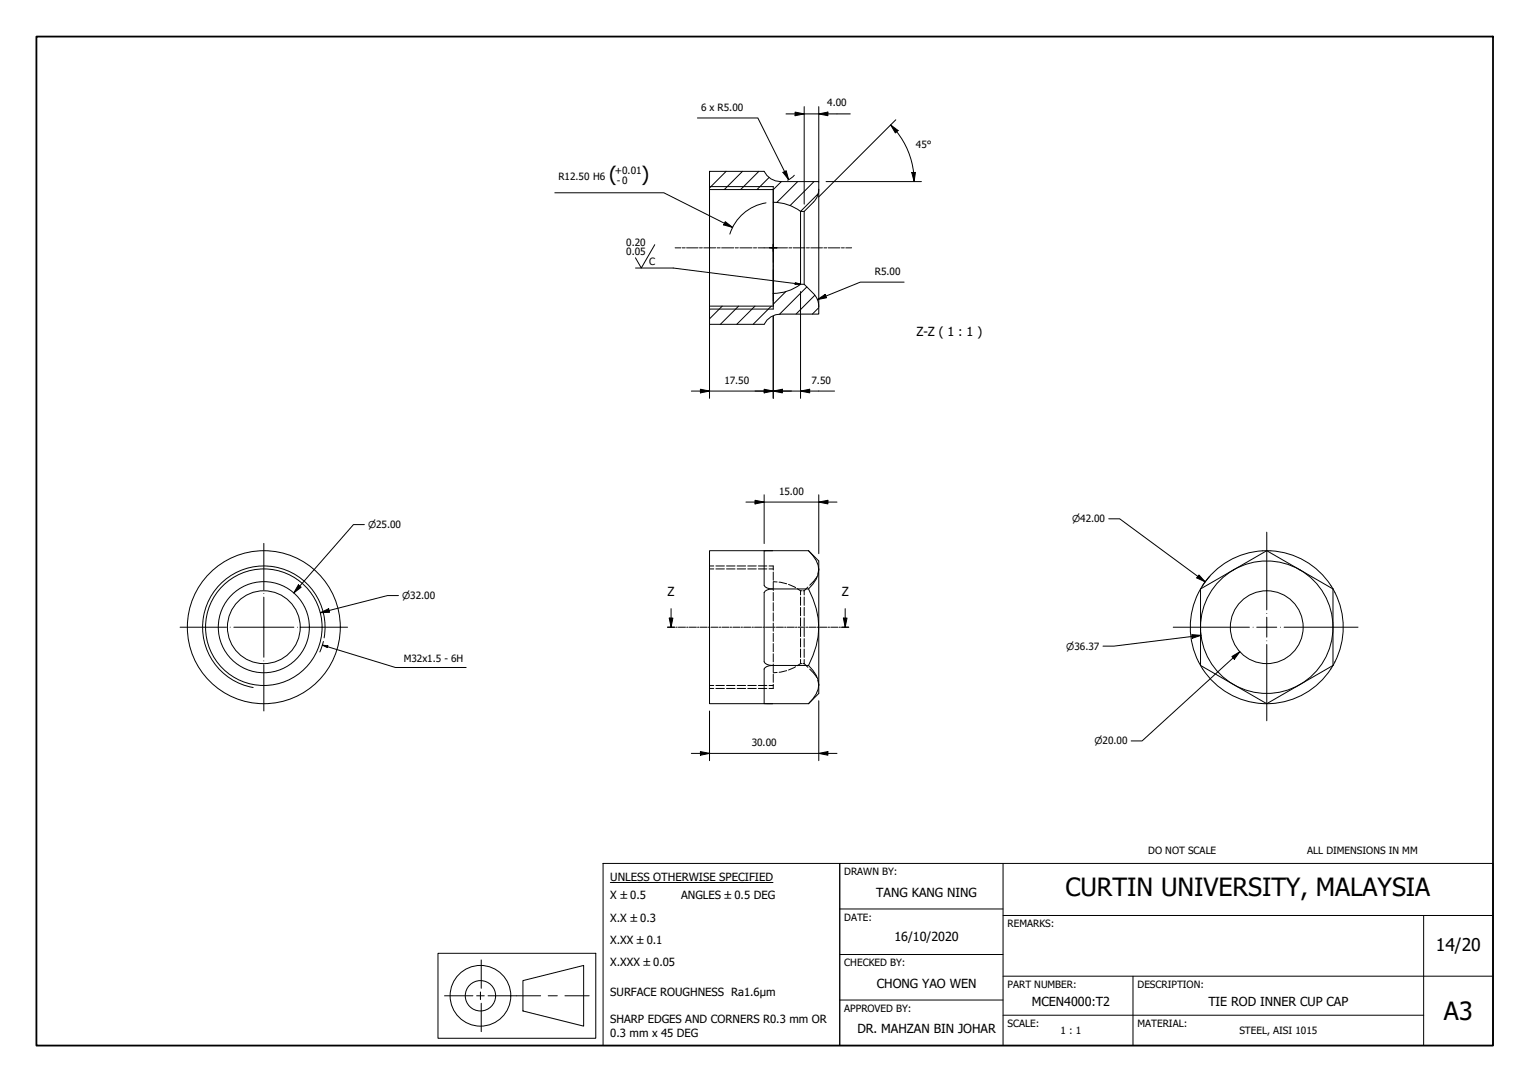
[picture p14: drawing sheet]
<svg xmlns="http://www.w3.org/2000/svg" width="420mm" height="297mm" viewBox="0 0 420 297" stroke-linecap="round" stroke-linejoin="round" font-family="sans-serif">
<defs><g id="words">
<g font-size="6.9">
<text x="292.6" y="246.1">CURTIN UNIVERSITY, MALAYSIA</text>
<text x="396.5" y="280">A3</text>
</g>
<g font-size="5.5">
<text x="167.3" y="49.8">(</text>
<text x="176.2" y="49.8">)</text>
</g>
<text font-size="4.8" x="394.3" y="261.1">14/20</text>
<g font-size="3.4">
<text x="251.7" y="92.4">Z-Z ( 1 : 1 )</text>
<text x="183.3" y="163.6">Z</text>
<text x="231.1" y="163.6">Z</text>
<text x="240.6" y="246.2">TANG KANG NING</text>
<text x="245.6" y="258.4">16/10/2020</text>
<text x="240.8" y="271.2">CHONG YAO WEN</text>
<text x="283.4" y="276.2">MCEN4000:T2</text>
<text x="331.8" y="276.2">TIE ROD INNER CUP CAP</text>
<text x="235.4" y="283.7">DR. MAHZAN BIN JOHAR</text>
</g>
<g font-size="3.1">
<text x="167.6" y="241.8">UNLESS OTHERWISE SPECIFIED</text>
<text x="167.6" y="246.9">X ±0.5</text>
<text x="187.1" y="246.9">ANGLES ±0.5 DEG</text>
<text x="167.6" y="253">X.X ±0.3</text>
<text x="167.6" y="259.1">X.XX ±0.1</text>
<text x="167.6" y="265.1">X.XXX ±0.05</text>
<text x="167.6" y="273.5">SURFACE ROUGHNESS Ra1.6µm</text>
<text x="167.6" y="280.9">SHARP EDGES AND CORNERS R0.3 mm OR</text>
<text x="167.6" y="284.6">0.3 mm x 45 DEG</text>
</g>
<g font-size="2.7">
<text x="227.2" y="29.2">4.00</text>
<text x="192.5" y="30.3">6 x R5.00</text>
<text x="251.5" y="40.6">45°</text>
<text x="168.9" y="47.6">+0.01</text>
<text x="153.4" y="49.3">R12.50 H6</text>
<text x="169.4" y="50.4">- 0</text>
<text x="172" y="67.5">0.20</text>
<text x="172" y="70.1">0.05</text>
<text x="178.3" y="72.7">C</text>
<text x="240.2" y="75.4">R5.00</text>
<text x="198.9" y="105.3">17.50</text>
<text x="222.9" y="105.3">7.50</text>
<text x="213.9" y="135.8">15.00</text>
<text x="110.9" y="181.7">M32x1.5 - 6H</text>
<text x="206.4" y="204.8">30.00</text>
<text x="315.3" y="234.4">DO NOT SCALE</text>
<text x="359" y="234.4">ALL DIMENSIONS IN MM</text>
<text x="231.9" y="240.3">DRAWN BY:</text>
<text x="231.9" y="252.8">DATE:</text>
<text x="276.7" y="254.6">REMARKS:</text>
<text x="231.9" y="265.3">CHECKED BY:</text>
<text x="276.7" y="271.2">PART NUMBER:</text>
<text x="312.4" y="271.3">DESCRIPTION:</text>
<text x="231.9" y="277.8">APPROVED BY:</text>
<text x="276.7" y="282">SCALE:</text>
<text x="312.4" y="282">MATERIAL:</text>
<text x="291.3" y="284">1 : 1</text>
<text x="340.4" y="284">STEEL, AISI 1015</text>
</g>
<g font-size="2.6">
<text x="294.4" y="143.4">⌀42.00</text>
<text x="101.1" y="145">⌀25.00</text>
<text x="110.4" y="164.5">⌀32.00</text>
<text x="292.8" y="178.3">⌀36.37</text>
<text x="300.6" y="204.4">⌀20.00</text>
</g>
</g></defs>
<!-- layer: Hatch (ISO) -->
<g fill="none" stroke="#000" stroke-width=".27">
<path d="M194.9 47l-.1 .1M199.4 47l-4.6 4.6M203.9 47l-5 5M208.4 47l-5 5M211.2 48.7l-3.3 3.3M214.6 49.9l-2.3 2.2M219 49.9l-5.7 5.7M223.5 49.9l-6.6 6.6M224.7 53.2l-4.9 4.8M221.6 78.8l-7.5 7.5M198.3 84l-3.5 3.5M202.8 84l-5 5"/>
<path d="M207.3 84l-5 5M211.8 84l-5 5M215.8 80l-3.5 3.5M223.8 81.1l-5.2 5.1M224.8 84.5l-1.7 1.7"/>
</g>
<!-- layer: Hidden (ISO) -->
<g fill="none" stroke="#000" stroke-width=".27">
<path d="M194.8 156.2h1.2M194.8 155.4h1.2M196.6 156.2h2.3M196.6 155.4h2.3M199.5 156.2h2.3M199.5 155.4h2.3M202.4 156.2h2.4M202.4 155.4h2.4M205.3 156.2h2.4M205.3 155.4h2.4M208.3 156.2h2.3M208.3 155.4h2.3"/>
<path d="M211.2 156.2h1.1M211.2 155.4h1.1v1.1M212.3 159.7l1.1 .1M212.3 157.1v2.2M212.3 159.9v2.2M213.9 159.8l2.1 .5M224.3 158.4l-1.9 2.3M224.8 156.1l-.2 1.6M212.3 162.7v2.2M212.3 165.5v2.2M212.3 168.3v2.2M212.3 171.1v2.2"/>
<path d="M212.3 173.9v2.2M212.3 176.7v2.2M212.3 179.5v2.2M216.5 160.4l2 .9M218.9 161.6l.9 .6M219.8 162.2v1.1M219.8 163.9v2.3M219.8 166.8v2.2M219.8 169.6v2.3M219.8 172.5v2.3M219.8 175.3v2.3M219.8 178.2v2.3"/>
<path d="M219.8 162.2h.4M220.5 162.2h.3M220.8 163.9v2.3M220.8 166.8v2.2M220.8 169.6v2.3M220.8 172.5v2.3M220.8 175.3v2.3M220.8 178.2v2.3M221.9 161.2l-1.1 1v1.1M194.8 188.2h1.2M194.8 189h1.2M196.6 188.2h2.3"/>
<path d="M196.6 189h2.3M199.5 188.2h2.3M199.5 189h2.3M202.4 188.2h2.4M202.4 189h2.4M205.3 188.2h2.4M205.3 189h2.4M208.3 188.2h2.3M208.3 189h2.3M211.2 188.2h1.1M212.3 187.9v1.1h-1.1M212.3 182.3v2.2"/>
<path d="M212.3 185.1v2.2M213.4 184.6l-1.1 .1M216 184.1l-2.1 .5M218.5 183l-2 .9M219.8 181v1.2M219.8 182.2h.4M219.8 182.2l-.9 .6M220.5 182.2h.3M220.8 181v1.2M220.8 182.2l1.1 1M222.4 183.7l1.9 2.3M224.6 186.7l.2 1.6"/>
</g>
<!-- layer: Visible (ISO) -->
<g fill="none" stroke="#000" stroke-width=".27">
<path d="M194.8 52h17.5v3.5a12.4 12.4 0 0 1 7.5 2.5M194.8 52v32M212.3 51.2v33.7M219.8 58v20M220.8 58v20M224.8 52l-.2 1.6-.8 1.5-3 2.9h-1M224.8 52v-2.1h-10.5a5 5 0 0 1-4.5-2.9h-15v5M224.8 52v32.1M219.8 78h1l3 3 .8 1.5 .2 1.6M219.8 78a12.5 12.5 0 0 1-7.5 2.5M212.3 84h-17.5v5h15a5 5 0 0 1 4.5-2.8h10.5v-2.1M212.1 151.2h-2.3v9.5a2.37 2.37 0 0 0 2.3 1"/>
<path d="M212.1 151.2h-17.3v42h17.3M212.1 151.2h9.9M222 151.2a7 7 0 0 1 2.7 6.5l-.6 1.3-2.1 2.7a21 21 0 0 1 0 21 7 7 0 0 1 2.7 6.5l-.6 1.3-2.1 2.7M222 151.2l2.8 2.8v36.4l-2.8 2.8M338.8 156.4l9.1-5.2 9.1 5.2M338.8 156.4l-9.1 5.3v10.5M338.8 156.4a18.2 18.2 0 0 0-9.1 15.8M338.8 156.4a18.2 18.2 0 0 1 18.2 0M357 156.4a18.2 18.2 0 0 1 0 31.5M357 156.4l9.1 5.3M212.1 161.7a2.35 2.35 0 0 0-2.3 1v19a2.32 2.32 0 0 0 2.3 1M212.1 161.7h9.9"/>
<path d="M329.7 172.2a18.2 18.2 0 0 0 9.1 15.7M329.7 172.2v10.5l9.1 5.2M366.1 161.7a21 21 0 0 0-31.7-5.6 21 21 0 0 0 0 32.2 21 21 0 0 0 31.7-5.6M366.1 161.7a21 21 0 0 1 0 21M366.1 161.7v21M212.1 182.7a2.4 2.4 0 0 0-2.3 1v9.5h2.3M212.1 193.2h9.9M212.1 182.7h9.9M338.8 187.9a18.2 18.2 0 0 0 18.2 0M338.8 187.9l9.1 5.3 9.1-5.3M366.1 182.7l-9.1 5.2"/>
<circle cx="72.4" cy="172.2" r="21"/>
<circle cx="72.4" cy="172.2" r="16"/>
<circle cx="72.4" cy="172.2" r="12.5"/>
<circle cx="72.4" cy="172.2" r="10"/>
<circle cx="347.9" cy="172.2" r="10"/>
</g>
<!-- layer: Visible Narrow (ISO) -->
<path d="M194.8 51.2h17.5M194.8 84.9h17.5M89 175.1a16.8 16.8 0 0 0-13.6-19.5 16.8 16.8 0 0 0-19.5 13.7 16.8 16.8 0 0 0 13.6 19.4" fill="none" stroke="#000" stroke-width=".27"/>
<!-- layer: Section Line (ISO) -->
<g fill="none" stroke="#000" stroke-width=".27">
<path d="M183.3 172.2h2M183.8 169.7h1l-.5 2.5zM184.3 167.1v5.1M185.6 172.2h.4M186.3 172.2h1.9M188.6 172.2h.4M189.3 172.2h1.9M191.6 172.2h.3M192.3 172.2h1.9M194.5 172.2h.4M195.3 172.2h1.9M197.5 172.2h.4"/>
<path d="M198.3 172.2h1.9M200.5 172.2h.4M201.2 172.2h2M203.5 172.2h.4M204.2 172.2h2M206.5 172.2h.4M207.2 172.2h2M209.5 172.2h.4M210.2 172.2h2M212.5 172.2h.4M213.2 172.2h1.9M215.5 172.2h.4"/>
<path d="M216.2 172.2h1.9M218.5 172.2h.3M219.2 172.2h1.9M221.4 172.2h.4M222.2 172.2h1.9M224.4 172.2h.4M225.1 172.2h2M227.4 172.2h.4M228.1 172.2h2M230.4 172.2h.4M231.1 172.2h2M231.6 169.7h1l-.5 2.5z"/>
<path d="M232.1 167.1v5.1"/>
</g>
<g fill="#000">
<path d="M183.8 169.7h1l-.5 2.5z" fill-rule="evenodd"/>
<path d="M231.6 169.7h1l-.5 2.5z" fill-rule="evenodd"/>
</g>
<!-- layer: Border (ISO) -->
<path d="M10 10h400v277h-400z" fill="none" stroke="#000" stroke-width=".5"/>
<!-- layer: Title (ISO) -->
<g fill="none" stroke="#000" stroke-width=".27">
<path d="M165.6 237h65v50h-65zM230.6 237h179.4v50h-179.4zM275.5 237v50M167.6 242.3h44.7M230.6 249.5h44.9M275.5 251.3h134.5M391 251.3v35.7M120.3 261.7h43.3v23.3h-43.3zM122.1 273.4h7.8M130.9 273.4h2.1M131.9 272.3v2.1M132.2 263.5v7.8"/>
<path d="M132.2 275.4v7.8M134 273.4h14.5M143.6 269.2l16.7-4.2v16.7l-16.7-4.2zM150.5 273.4h2.6M155.1 273.4h6.7M230.6 274.5h44.9M230.6 262h44.9M275.5 278.7h115.5M275.5 268h134.5M311.1 268v19"/>
<circle cx="131.9" cy="273.4" r="8.3"/>
<circle cx="131.9" cy="273.4" r="4.2"/>
</g>
<!-- layer: Dimension (ISO) -->
<g fill="none" stroke="#000" stroke-width=".27">
<path d="M191.5 32.4h16.6l8.5 16.9M215.8 31.3h17.7M218.3 30.8l2.5 .5-2.5 .5zM220.8 29.3v26.7M224.8 31.3l2.5-.5v1zM224.8 29.3v20.7M244.6 34.3l2 1.5-.7 .7zM244.6 34.3a22 22 0 0 1 6.4 15.6M246 32.9l-21.2 21.2M152.4 52.9h29.9l18.9 9.5M210.4 55.7a12.5 12.5 0 0 0-10 8.6M215 47.3l.9-.4 .7 2.4z"/>
<path d="M218.1 48.1l-1.8 1.4M226.8 49.9h26.2M250.4 47.4l1-.1-.4 2.6zM199.2 60.9l2 1.5-2.5-.7zM248.3 77.5h-12.1l-11.7 4.7M194.8 86v23.4M212.3 86.9v22.5M219.8 80v29.4M224.5 82.2l2.1-1.4 .4 1zM189.8 107.4h39.4M192.3 106.9l2.5 .5-2.5 .5zM209.8 106.9l2.5 .5-2.5 .5z"/>
<path d="M212.3 107.4l2.5-.5v1zM219.8 107.4l2.5-.5v1zM204.8 137.8h25M207.3 137.3l2.5 .5-2.5 .5zM209.8 135.8v13.4M224.8 137.8l2.5-.5v1zM224.8 135.8v16.2M100.1 144h-3l-16.4 18.8M304.5 142.4h3l23.5 17.3M329.2 157.8l1.8 1.9-2.4-1zM332.2 158.2l-2.1 2.7M81.9 160.6l.8 .6-2 1.6z"/>
<path d="M88 168.2l2.3-1.1 .2 1zM109.4 163.5h-3l-18.4 4.7M327.3 174.2l2.5 .2-2.4 .8zM329.8 174.4l-23.9 3h-3M340.5 178.9l-26.9 24.5h-3M194.8 195.2v13.6M224.8 192.4v16.4M338.3 180.2l2.2-1.3-1.5 2.1zM189.8 206.8h40M192.3 206.3l2.5 .5-2.5 .5zM224.8 206.8l2.5-.5v1z"/>
</g>
<g fill="#000">
<path d="M218.3 30.8l2.5 .5-2.5 .5z" fill-rule="evenodd"/>
<path d="M224.8 31.3l2.5-.5v1z" fill-rule="evenodd"/>
<path d="M244.6 34.3l2 1.5-.7 .7z" fill-rule="evenodd"/>
<path d="M215 47.3l.9-.4 .7 2.4z" fill-rule="evenodd"/>
<path d="M250.4 47.4l1-.1-.4 2.6z" fill-rule="evenodd"/>
<path d="M199.2 60.9l2 1.5-2.5-.7z" fill-rule="evenodd"/>
<path d="M224.5 82.2l2.1-1.4 .4 1z" fill-rule="evenodd"/>
<path d="M192.3 106.9l2.5 .5-2.5 .5z" fill-rule="evenodd"/>
<path d="M209.8 106.9l2.5 .5-2.5 .5z" fill-rule="evenodd"/>
<path d="M212.3 107.4l2.5-.5v1z" fill-rule="evenodd"/>
<path d="M219.8 107.4l2.5-.5v1z" fill-rule="evenodd"/>
<path d="M207.3 137.3l2.5 .5-2.5 .5z" fill-rule="evenodd"/>
<path d="M224.8 137.8l2.5-.5v1z" fill-rule="evenodd"/>
<path d="M329.2 157.8l1.8 1.9-2.4-1z" fill-rule="evenodd"/>
<path d="M81.9 160.6l.8 .6-2 1.6z" fill-rule="evenodd"/>
<path d="M88 168.2l2.3-1.1 .2 1z" fill-rule="evenodd"/>
<path d="M327.3 174.2l2.5 .2-2.4 .8z" fill-rule="evenodd"/>
<path d="M338.3 180.2l2.2-1.3-1.5 2.1z" fill-rule="evenodd"/>
<path d="M192.3 206.3l2.5 .5-2.5 .5z" fill-rule="evenodd"/>
<path d="M224.8 206.8l2.5-.5v1z" fill-rule="evenodd"/>
</g>
<!-- layer: Center Mark (ISO) -->
<g fill="none" stroke="#000" stroke-width=".27">
<path d="M211.3 68h1h-1M212.3 67v1v-1M212.3 69v-1v4M212.3 73h.1M212.3 74v8.5M213.3 68h-1h1M72.5 149.2v12.7M347.9 146.1v21.3M49.5 172.2h12.7M63.2 172.2h.1M64.2 172.2h16.5M72.5 162.9h.1"/>
<path d="M72.5 163.9v16.5M81.7 172.2h.1M82.7 172.2h12.8M322.2 172.2h20.9M344.1 172.2h.1M345.1 172.2h5.5M347.9 168.4h.1M347.9 169.4v5.5M347.9 175.9h.1M347.9 176.9v21M351.6 172.2h.1M352.6 172.2h20.3"/>
<path d="M72.5 181.4h.1M72.5 182.4v12.8"/>
</g>
<!-- layer: Centerline (ISO) -->
<g fill="none" stroke="#000" stroke-width=".27">
<path d="M185.4 68h1.6M187.4 68h.8M188.5 68h3.2M192.1 68h.8M193.3 68h3.2M196.9 68h.9M198.2 68h3.3M201.9 68h.9M203.2 68h3.3M206.9 68h.9M208.2 68h3.2M211.8 68h.8"/>
<path d="M213 68h3.2M216.7 68h.8M217.9 68h3.2M221.5 68h.8M222.7 68h3.2M226.3 68h.8M227.5 68h3.2M231.1 68h.8M232.3 68h1.6"/>
</g>
<!-- layer: Symbol (ISO) -->
<path d="M174.5 73.6h10.4l27.3 3.5M179.8 67.2l-3.7 6.4-1.6-2.8M212.4 77.1l7.5 .9M218.4 77.6l1.5 .4-1.6 .1zM88.5 177.1l1.5 .2-.1 .5zM88.5 177.1l20.1 6.1h19.4M88.8 176.1l-1 2.9" fill="none" stroke="#000" stroke-width=".27"/>
<g fill="#000">
<path d="M218.4 77.6l1.5 .4-1.6 .1z" fill-rule="evenodd"/>
<path d="M88.5 177.1l1.5 .2-.1 .5z" fill-rule="evenodd"/>
</g>
<use href="#words"/>
</svg>
